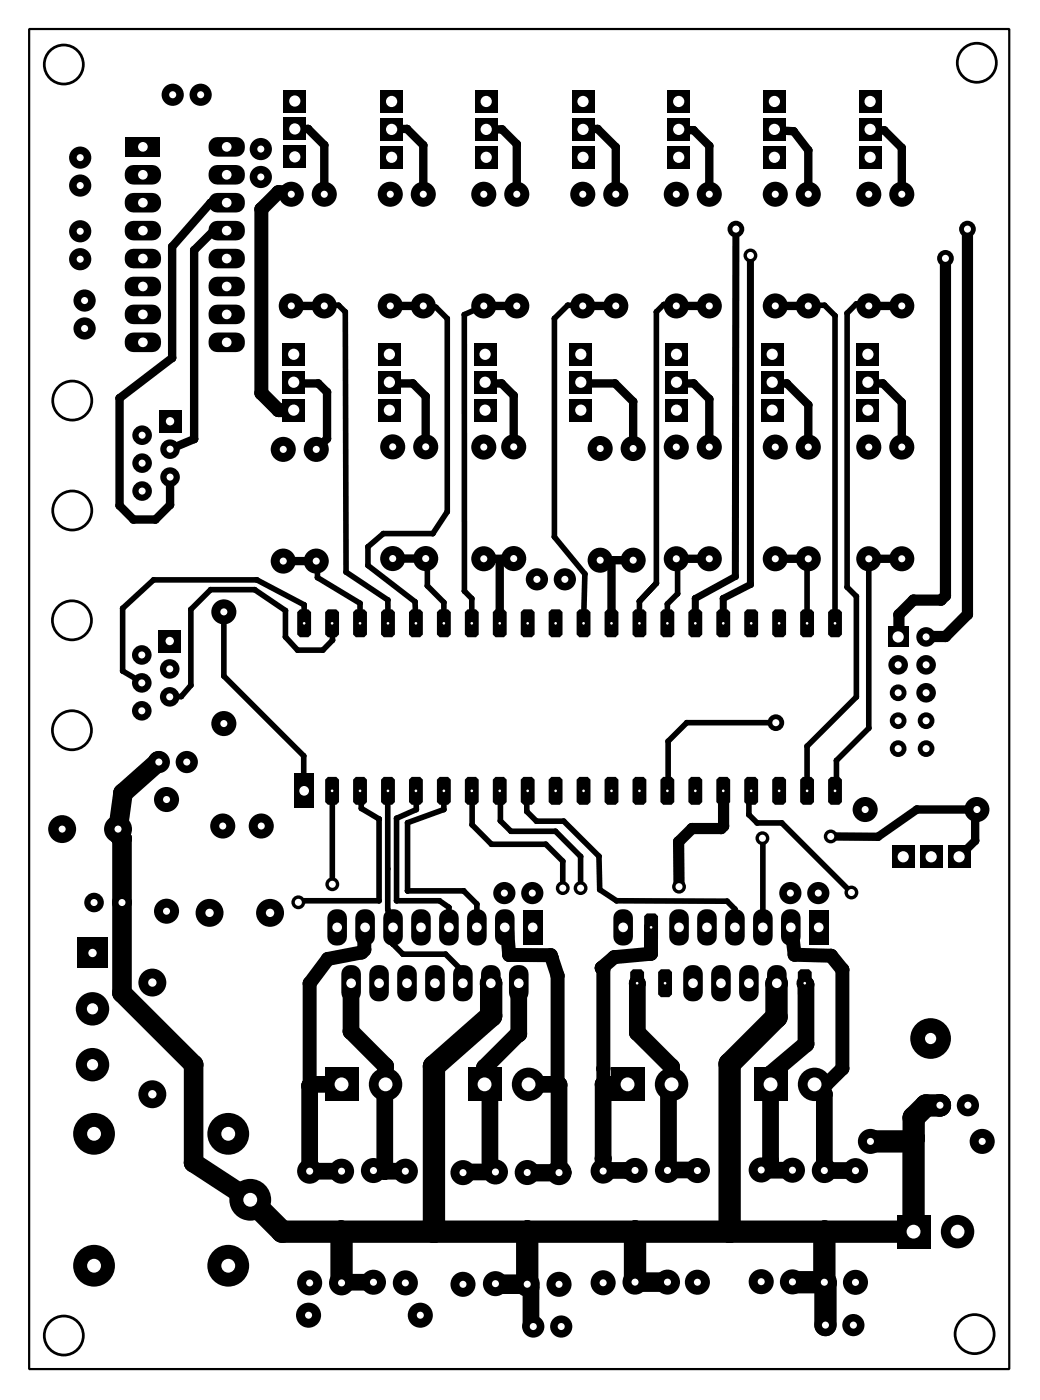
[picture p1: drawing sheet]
<svg xmlns="http://www.w3.org/2000/svg" width="95mm" height="127mm" viewBox="0 0 95 127" stroke-linecap="round" stroke-linejoin="round" font-family="sans-serif">
<g fill="none" stroke="#000" stroke-width="1.5">
<path d="M31 98.6h-2.7l-.2 .2v7.7h2.9M31.9 89.4v4.4l3.1 3.2v9.5h-1.1h2.9M47.2 89.4v4.6l-3.2 3.1v1.5h.5v7.5l.5 .5-2.9 .1M48 98.6l2.8 .1v8M54.8 98.6v7.9h2.2M54.8 98.6h2.2M54.8 98.6h.1M57.9 89.4v4.5l3.1 3.1v1.6l-.2 .3v7.5h2.9M73.2 89.4l.1 .1v5.5l-3.3 2.7v7.9l-.8 .8h2.8M74.6 98.6h-.6l.9 .9v7h2.9M33.9 116.6l-2.9 .1M47.9 116.8l.4 .4v3.5h.2"/>
<path d="M50.8 106.7h.1M51.2 106.6l-3.3 .1h2.9"/>
</g>
<g fill="#000">
<circle cx="19.1" cy="18.4" r=".38"/>
<circle cx="20.6" cy="18.5" r=".38"/>
<circle cx="20.6" cy="18.6" r=".38"/>
<circle cx="23.8" cy="19" r=".63"/>
<circle cx="25.3" cy="17.5" r=".63"/>
<circle cx="26.3" cy="17.5" r=".63"/>
<circle cx="28" cy="11.7" r=".38"/>
<circle cx="29.5" cy="13.2" r=".38"/>
<circle cx="35.6" cy="11.7" r=".38"/>
<circle cx="37" cy="11.7" r=".38"/>
<circle cx="38.5" cy="13.2" r=".38"/>
<circle cx="45.6" cy="11.8" r=".38"/>
<circle cx="47" cy="13.1" r=".38"/>
<circle cx="53" cy="11.7" r=".38"/>
<circle cx="54.3" cy="11.7" r=".38"/>
<circle cx="56" cy="13.4" r=".38"/>
<circle cx="61.8" cy="11.8" r=".38"/>
<circle cx="63" cy="11.8" r=".38"/>
<circle cx="64.5" cy="13.3" r=".38"/>
<circle cx="70.5" cy="11.8" r=".38"/>
<circle cx="72.1" cy="11.9" r=".38"/>
<circle cx="73.5" cy="13.7" r=".38"/>
<circle cx="79.2" cy="11.9" r=".38"/>
<circle cx="80.4" cy="11.9" r=".38"/>
<circle cx="82" cy="13.4" r=".38"/>
<circle cx="10.9" cy="36.2" r=".38"/>
<circle cx="15.6" cy="32.6" r=".38"/>
<circle cx="15.6" cy="22.4" r=".38"/>
<circle cx="17.6" cy="22.8" r=".38"/>
<circle cx="17.6" cy="39.9" r=".38"/>
<circle cx="19.4" cy="20.9" r=".38"/>
<circle cx="19.4" cy="21" r=".38"/>
<circle cx="23.8" cy="35.8" r=".63"/>
<circle cx="25.3" cy="37.3" r=".63"/>
<circle cx="26.8" cy="34.9" r=".38"/>
<circle cx="28.9" cy="34.9" r=".38"/>
<circle cx="29.5" cy="27.8" r=".25"/>
<circle cx="29.7" cy="39.9" r=".38"/>
<circle cx="29.7" cy="35.7" r=".38"/>
<circle cx="30.8" cy="27.8" r=".25"/>
<circle cx="31.4" cy="28.4" r=".25"/>
<circle cx="35.5" cy="34.9" r=".38"/>
<circle cx="37.5" cy="34.9" r=".38"/>
<circle cx="38.7" cy="36" r=".38"/>
<circle cx="39.6" cy="27.9" r=".25"/>
<circle cx="40.7" cy="29" r=".25"/>
<circle cx="42.2" cy="28.6" r=".25"/>
<circle cx="44.2" cy="34.9" r=".38"/>
<circle cx="45.6" cy="34.9" r=".38"/>
<circle cx="46.7" cy="36" r=".38"/>
<circle cx="50.4" cy="29" r=".25"/>
<circle cx="51.6" cy="27.8" r=".25"/>
<circle cx="52.9" cy="34.9" r=".38"/>
<circle cx="52.9" cy="27.8" r=".25"/>
<circle cx="55.9" cy="34.9" r=".38"/>
<circle cx="57.6" cy="36.5" r=".38"/>
<circle cx="59.7" cy="28.4" r=".25"/>
<circle cx="60.3" cy="27.7" r=".25"/>
<circle cx="61.6" cy="34.9" r=".38"/>
<circle cx="63.1" cy="34.9" r=".38"/>
<circle cx="64.5" cy="36.3" r=".38"/>
<circle cx="70.3" cy="34.9" r=".38"/>
<circle cx="71.5" cy="34.9" r=".38"/>
<circle cx="73.5" cy="36.8" r=".38"/>
<circle cx="73.5" cy="27.8" r=".25"/>
<circle cx="75" cy="27.8" r=".25"/>
<circle cx="75.9" cy="28.7" r=".25"/>
<circle cx="77" cy="28.5" r=".25"/>
<circle cx="77.8" cy="27.6" r=".25"/>
<circle cx="78.8" cy="27.6" r=".25"/>
<circle cx="79" cy="34.9" r=".38"/>
<circle cx="80.3" cy="34.9" r=".38"/>
<circle cx="82" cy="36.6" r=".38"/>
<circle cx="87.9" cy="20.8" r=".76"/>
<circle cx="10.9" cy="46" r=".38"/>
<circle cx="11.1" cy="55.3" r=".25"/>
<circle cx="12.1" cy="47.3" r=".38"/>
<circle cx="14" cy="52.7" r=".25"/>
<circle cx="14.1" cy="47.3" r=".38"/>
<circle cx="15.5" cy="45.9" r=".38"/>
<circle cx="17.3" cy="55.4" r=".25"/>
<circle cx="19.1" cy="53.6" r=".25"/>
<circle cx="23.1" cy="53.6" r=".25"/>
<circle cx="23.3" cy="52.7" r=".25"/>
<circle cx="25.9" cy="57.9" r=".25"/>
<circle cx="25.9" cy="55.5" r=".25"/>
<circle cx="27" cy="59.1" r=".25"/>
<circle cx="27.6" cy="55" r=".25"/>
<circle cx="28.9" cy="52.5" r=".25"/>
<circle cx="28.9" cy="51.1" r=".25"/>
<circle cx="29.3" cy="59.1" r=".25"/>
<circle cx="30.2" cy="56.7" r=".25"/>
<circle cx="30.2" cy="58.2" r=".25"/>
<circle cx="31.5" cy="52" r=".25"/>
<circle cx="32.7" cy="54.9" r=".25"/>
<circle cx="33.4" cy="51.4" r=".25"/>
<circle cx="33.4" cy="49.7" r=".25"/>
<circle cx="34.8" cy="48.5" r=".25"/>
<circle cx="35.3" cy="54.6" r=".25"/>
<circle cx="37.7" cy="54.7" r=".25"/>
<circle cx="38.8" cy="53.3" r=".25"/>
<circle cx="38.8" cy="50.9" r=".25"/>
<circle cx="39.3" cy="48.5" r=".25"/>
<circle cx="40.3" cy="54.8" r=".25"/>
<circle cx="40.7" cy="46.5" r=".25"/>
<circle cx="42.2" cy="53.8" r=".25"/>
<circle cx="42.9" cy="54.4" r=".25"/>
<circle cx="45.4" cy="51" r=".38"/>
<circle cx="45.6" cy="50.9" r=".38"/>
<circle cx="46.2" cy="50.8" r=".38"/>
<circle cx="46.2" cy="50.8" r=".12"/>
<circle cx="46.7" cy="50.8" r=".38"/>
<circle cx="50.4" cy="48.8" r=".25"/>
<circle cx="53.2" cy="52.2" r=".25"/>
<circle cx="55.6" cy="51" r=".38"/>
<circle cx="58.1" cy="54.7" r=".25"/>
<circle cx="59.7" cy="53" r=".25"/>
<circle cx="60.7" cy="54.9" r=".25"/>
<circle cx="61.6" cy="54" r=".25"/>
<circle cx="61.6" cy="50.9" r=".25"/>
<circle cx="63.2" cy="54.4" r=".32"/>
<circle cx="65.7" cy="54.4" r=".32"/>
<circle cx="66.8" cy="52.4" r=".32"/>
<circle cx="68.2" cy="53.2" r=".32"/>
<circle cx="73.4" cy="50.9" r=".25"/>
<circle cx="77" cy="53.4" r=".25"/>
<circle cx="77.8" cy="54.2" r=".25"/>
<circle cx="81.7" cy="55.9" r=".51"/>
<circle cx="81.7" cy="57.9" r=".51"/>
<circle cx="83" cy="54.6" r=".51"/>
<circle cx="84.2" cy="57.9" r=".51"/>
<circle cx="85.5" cy="54.6" r=".51"/>
<circle cx="85.9" cy="54.2" r=".51"/>
<circle cx="85.9" cy="57.9" r=".51"/>
<circle cx="87.9" cy="55.9" r=".51"/>
<circle cx="10.6" cy="75.4" r=".89"/>
<circle cx="10.9" cy="76.1" r=".89"/>
<circle cx="11.1" cy="76.3" r=".89"/>
<circle cx="11.1" cy="61" r=".25"/>
<circle cx="11.2" cy="72.2" r=".89"/>
<circle cx="13" cy="62.1" r=".25"/>
<circle cx="14.4" cy="69.3" r=".89"/>
<circle cx="16.5" cy="63.4" r=".25"/>
<circle cx="17.3" cy="62.3" r=".25"/>
<circle cx="20.3" cy="61.5" r=".25"/>
<circle cx="27.6" cy="68.8" r=".25"/>
<circle cx="27.6" cy="71.9" r=".25"/>
<circle cx="30.2" cy="72" r=".25"/>
<circle cx="32.7" cy="71.9" r=".15"/>
<circle cx="32.8" cy="72" r=".12"/>
<circle cx="32.8" cy="72" r=".25"/>
<circle cx="32.8" cy="72" r=".15"/>
<circle cx="32.8" cy="73.5" r=".25"/>
<circle cx="34.5" cy="74.5" r=".25"/>
<circle cx="35.2" cy="79" r=".25"/>
<circle cx="35.2" cy="72" r=".25"/>
<circle cx="36" cy="74.4" r=".25"/>
<circle cx="37" cy="74.8" r=".25"/>
<circle cx="37.8" cy="73.6" r=".25"/>
<circle cx="40.3" cy="73.6" r=".25"/>
<circle cx="42.9" cy="72" r=".25"/>
<circle cx="42.9" cy="75" r=".25"/>
<circle cx="44.7" cy="76.8" r=".25"/>
<circle cx="45.5" cy="72" r=".25"/>
<circle cx="45.5" cy="74.7" r=".25"/>
<circle cx="46.4" cy="75.6" r=".25"/>
<circle cx="47.9" cy="73.8" r=".25"/>
<circle cx="47.9" cy="72" r=".25"/>
<circle cx="48.8" cy="74.7" r=".25"/>
<circle cx="49.6" cy="76.8" r=".25"/>
<circle cx="50.5" cy="75.6" r=".25"/>
<circle cx="51.2" cy="78.3" r=".25"/>
<circle cx="51.2" cy="74.7" r=".25"/>
<circle cx="52.8" cy="77.9" r=".25"/>
<circle cx="54.4" cy="77.9" r=".25"/>
<circle cx="60.7" cy="71.9" r=".25"/>
<circle cx="60.7" cy="67.4" r=".25"/>
<circle cx="61.7" cy="76.6" r=".51"/>
<circle cx="62.4" cy="65.7" r=".25"/>
<circle cx="62.9" cy="75.4" r=".51"/>
<circle cx="65.6" cy="75.4" r=".51"/>
<circle cx="65.8" cy="75.1" r=".51"/>
<circle cx="65.8" cy="72" r=".51"/>
<circle cx="68.1" cy="72.1" r=".25"/>
<circle cx="68.1" cy="74.1" r=".25"/>
<circle cx="68.8" cy="74.9" r=".25"/>
<circle cx="69.3" cy="76.3" r=".25"/>
<circle cx="71.1" cy="74.9" r=".25"/>
<circle cx="73.4" cy="67.9" r=".25"/>
<circle cx="76" cy="71.8" r=".25"/>
<circle cx="76" cy="69.2" r=".25"/>
<circle cx="77.8" cy="63.4" r=".25"/>
<circle cx="79" cy="66.2" r=".25"/>
<circle cx="79.8" cy="76.1" r=".38"/>
<circle cx="83.3" cy="73.6" r=".38"/>
<circle cx="88.6" cy="76.5" r=".38"/>
<circle cx="88.6" cy="73.8" r=".38"/>
<circle cx="88.6" cy="74.4" r=".38"/>
<circle cx="11.1" cy="90.3" r=".89"/>
<circle cx="17.6" cy="96.8" r=".89"/>
<circle cx="27.3" cy="81.9" r=".25"/>
<circle cx="28.1" cy="98.8" r=".76"/>
<circle cx="28.1" cy="98.8" r=".63"/>
<circle cx="28.1" cy="89.5" r=".63"/>
<circle cx="28.3" cy="98.6" r=".76"/>
<circle cx="29.8" cy="87.2" r=".63"/>
<circle cx="31.9" cy="89.5" r=".76"/>
<circle cx="31.9" cy="93.8" r=".76"/>
<circle cx="32.9" cy="86.6" r=".63"/>
<circle cx="33.1" cy="86.4" r=".63"/>
<circle cx="33.1" cy="84.4" r=".63"/>
<circle cx="34.5" cy="81.9" r=".25"/>
<circle cx="35" cy="98.7" r=".76"/>
<circle cx="35" cy="97" r=".76"/>
<circle cx="35.3" cy="82.7" r=".25"/>
<circle cx="35.7" cy="85.9" r=".25"/>
<circle cx="36" cy="81.9" r=".25"/>
<circle cx="36.6" cy="86.8" r=".25"/>
<circle cx="37" cy="81" r=".25"/>
<circle cx="39.4" cy="97" r="1.01"/>
<circle cx="39.9" cy="81.9" r=".25"/>
<circle cx="40.5" cy="86.8" r=".25"/>
<circle cx="40.8" cy="82.5" r=".25"/>
<circle cx="42.1" cy="88.4" r=".25"/>
<circle cx="42.1" cy="81" r=".25"/>
<circle cx="43.4" cy="82.2" r=".25"/>
<circle cx="44" cy="97.1" r=".76"/>
<circle cx="44.5" cy="98.6" r=".76"/>
<circle cx="44.6" cy="92.4" r="1.01"/>
<circle cx="44.6" cy="89.5" r="1.01"/>
<circle cx="46.1" cy="84.6" r=".63"/>
<circle cx="46.3" cy="86.9" r=".63"/>
<circle cx="47.1" cy="94.1" r=".76"/>
<circle cx="47.2" cy="94.1" r=".76"/>
<circle cx="47.2" cy="89.5" r=".76"/>
<circle cx="50.1" cy="86.9" r=".63"/>
<circle cx="50.2" cy="87.2" r=".63"/>
<circle cx="50.7" cy="98.6" r=".76"/>
<circle cx="50.7" cy="98.7" r=".76"/>
<circle cx="50.7" cy="88.8" r=".63"/>
<circle cx="50.7" cy="98.7" r=".63"/>
<circle cx="50.8" cy="98.7" r=".76"/>
<circle cx="54.5" cy="80.9" r=".25"/>
<circle cx="54.7" cy="88.1" r=".63"/>
<circle cx="54.8" cy="98.6" r=".76"/>
<circle cx="54.8" cy="98.6" r=".63"/>
<circle cx="54.8" cy="88.2" r=".63"/>
<circle cx="54.8" cy="97.2" r=".63"/>
<circle cx="54.9" cy="98.6" r=".76"/>
<circle cx="55.8" cy="87.1" r=".63"/>
<circle cx="56" cy="81.9" r=".25"/>
<circle cx="57.9" cy="93.9" r=".76"/>
<circle cx="57.9" cy="89.5" r=".76"/>
<circle cx="59.2" cy="86.8" r=".63"/>
<circle cx="59.2" cy="84.4" r=".63"/>
<circle cx="60.8" cy="98.9" r=".76"/>
<circle cx="61" cy="98.6" r=".76"/>
<circle cx="61" cy="97" r=".76"/>
<circle cx="66.1" cy="82" r=".25"/>
<circle cx="66.3" cy="96.8" r="1.01"/>
<circle cx="66.8" cy="82.7" r=".25"/>
<circle cx="70" cy="97.7" r=".76"/>
<circle cx="70.6" cy="89.5" r="1.01"/>
<circle cx="70.6" cy="92.5" r="1.01"/>
<circle cx="71.9" cy="84.4" r=".63"/>
<circle cx="72.2" cy="86.9" r=".63"/>
<circle cx="73.3" cy="95" r=".76"/>
<circle cx="73.3" cy="89.6" r=".76"/>
<circle cx="74.6" cy="98.6" r=".76"/>
<circle cx="74.6" cy="98.6" r=".63"/>
<circle cx="74.9" cy="99.5" r=".76"/>
<circle cx="75.1" cy="98.6" r=".63"/>
<circle cx="75.5" cy="86.9" r=".63"/>
<circle cx="76.6" cy="97.2" r=".63"/>
<circle cx="76.6" cy="88.2" r=".63"/>
<circle cx="17.6" cy="105.8" r=".89"/>
<circle cx="25.6" cy="112" r="1.01"/>
<circle cx="31" cy="112" r="1.01"/>
<circle cx="31" cy="112.1" r="1.01"/>
<circle cx="31.1" cy="116.6" r=".76"/>
<circle cx="34" cy="106.5" r=".76"/>
<circle cx="34.9" cy="106.5" r=".76"/>
<circle cx="35" cy="106.5" r=".76"/>
<circle cx="39.4" cy="112" r="1.01"/>
<circle cx="42.1" cy="106.6" r=".76"/>
<circle cx="44.5" cy="106.1" r=".76"/>
<circle cx="45" cy="116.8" r=".89"/>
<circle cx="47.9" cy="112" r="1.01"/>
<circle cx="47.9" cy="106.7" r=".76"/>
<circle cx="48.3" cy="117.2" r=".76"/>
<circle cx="50.8" cy="106.7" r=".76"/>
<circle cx="51.2" cy="106.7" r=".76"/>
<circle cx="54.8" cy="105.4" r=".76"/>
<circle cx="54.9" cy="106.5" r=".76"/>
<circle cx="57" cy="106.5" r=".76"/>
<circle cx="57" cy="106.5" r=".12"/>
<circle cx="57.7" cy="112.1" r="1.01"/>
<circle cx="57.7" cy="112" r="1.01"/>
<circle cx="60.7" cy="106.4" r=".12"/>
<circle cx="60.8" cy="106.4" r=".76"/>
<circle cx="60.8" cy="106.4" r=".12"/>
<circle cx="60.8" cy="106.5" r=".12"/>
<circle cx="66.3" cy="112" r="1.01"/>
<circle cx="69.2" cy="106.5" r=".76"/>
<circle cx="69.2" cy="106.4" r=".12"/>
<circle cx="70" cy="105.6" r=".76"/>
<circle cx="72.1" cy="116.6" r="1.01"/>
<circle cx="74.9" cy="112.1" r="1.01"/>
<circle cx="74.9" cy="106.4" r=".76"/>
<circle cx="75" cy="112" r="1.01"/>
<circle cx="75" cy="116.7" r="1.01"/>
<circle cx="77.8" cy="106.5" r=".76"/>
<circle cx="82.8" cy="103.8" r="1.01"/>
<circle cx="83" cy="103.5" r="1.01"/>
<circle cx="83.1" cy="103.5" r="1.01"/>
<circle cx="83.1" cy="101.7" r="1.01"/>
<circle cx="84.2" cy="100.6" r="1.01"/>
<circle cx="85.4" cy="100.6" r="1.01"/>
<circle cx="48.3" cy="120.7" r=".76"/>
</g>
<path d="M46.7 50.8h-.5M32.7 71.9l.1 .1M57 106.5h.7M60.7 106.4l2.7 .1M69.2 106.4h.1" fill="none" stroke="#000" stroke-width=".25"/>
<path d="M26.5 17.7l-.2-.2h-1l-1.5 1.5v16.8l1.5 1.5h1.4M33.2 84.4h-.1v2l-.2 .2-3.1 .6-1.7 2.2v9.4M45.9 84.4l.2 .2 .2 2.3h3.8l.1 .2 .5 1.7v9.9M59.2 84.4v2.4l-3.4 .3-1.1 .9 .1 .2v10.4M59.2 84.4h.1M71.9 84.4l.3 2.4 3.3 .1 1.1 1.3v9l-1.5 1.4h-.5" fill="none" stroke="#000" stroke-width="1.3"/>
<g fill="none" stroke="#000" stroke-width=".51">
<path d="M29.5 27.8h1.3l.6 .6 .1 23.6 3.8 2.6v2.1M38.5 27.8l1.1 .1 1.1 1.1v17.5l-1.4 2h-4.5l-1.4 1.2v1.7l4.3 3.3 .1 2M44 27.8l-1.8 .8v25.2l.7 .6v2.3M53 27.8h-1.4l-1.2 1.2v19.8l2.8 3.4-.2 4.5M61.5 27.8l-1.2-.1-.6 .7v24.6l-1.6 1.7v2M73.5 27.8h1.5l.9 .9v28M79 27.8l-.2-.2h-1l-.8 .9v24.9l.8 .8v9.2l-4.4 4.5v4M20.3 55.7v5.8l7.3 7.3v3.1M27.6 56.7v-1.7l-4.3-2.3h-9.3l-2.9 2.6v5.7l1.9 1.1h-.1M28.7 51l.2 .1v1.4l3.8 2.4v1.8M30.2 56.7v1.5l-.9 .9h-2.3l-1.1-1.2v-2.4l-2.8-1.9h-4l-1.8 1.8v6.9l-.8 1.1h-1.1M30.2 56.7h.1"/>
<path d="M38.7 50.8l.1 .1v2.4l1.5 1.5v1.9M61.5 50.8l.1 .1v3.1l-.9 .9v1.8M73.5 50.8l-.1 .1v5.8M79 50.8v15.4l-3 3v2.6l-.1 .1M30.2 71.9v8.5M32.8 72v1.5l1.7 1M34.5 74.5v7.4h-7.2l-.2 .2M34.5 74.5h.1M35.3 71.9l-.1 10.8 .5 1.7v1.5l.9 .9h3.9l1.6 1.6v1M37.8 71.9v1.7l-1.8 .8v7.5h3.9l.9 .6v1.9M40.3 71.9v1.7l-3.3 1.2v6.2h5.1l1.2 1.2v2.2M42.9 71.9v3.1l1.8 1.8h4.9l1.6 1.5v2.5"/>
<path d="M45.4 71.9l.1 2.8 .9 .9h4.1l2.3 2.3v2.9M48 71.9l-.1 .1v1.8l.9 .9h2.4l3.2 3.2 .1 3 1.5 1 10.1 .1 .7 .7v1.7M68.3 71.9l-.2 .2v2l.7 .8h2.3l6.3 6.3M69.3 76.2v8.2M70.5 65.7h-8.1l-1.7 1.7v4.5"/>
</g>
<g fill="none" stroke="#000" stroke-width=".76">
<path d="M20.6 18.4v.2l-1.5-.2-3.5 4v10.2l-4.7 3.6v9.8l1.2 1.3h2l1.4-1.4v-2.5M26.8 11.7h1.2l1.5 1.5v4.5M35.6 11.8l1.4-.1 1.5 1.5v4.5M44.2 11.8h1.4l1.4 1.3v4.6M53 11.8l1.3-.1 1.7 1.7v4.3M61.7 11.8h.1h1.2l1.5 1.5v4.4M70.4 11.8h.1l1.6 .1 1.4 1.8v4M79.1 11.8l.1 .1h1.2l1.6 1.5v4.3M20.6 21l-1.2-.1-1.8 1.9v17.1l-2.1 1M26.5 27.8h3M26.7 34.8l.1 .1h2.1l.8 .8v4.2l-1 1M35.4 34.8l.1 .1h2l1.2 1.1v4.6"/>
<path d="M35.5 27.8h3M44 27.8h3M44.1 34.8l.1 .1h1.4l1.1 1.1v4.6M52.8 34.8l.1 .1h3l1.7 1.6v4.3M53 27.8h3M61.5 27.8h3M61.5 34.8l.1 .1h1.5l1.4 1.4v4.4M70.2 34.8l.1 .1h1.2l2 1.9v3.9M70.5 27.8h3M78.9 34.8l.1 .1h1.3l1.7 1.7v4.1M79 27.8h3M25.7 51h3"/>
<path d="M35.7 50.8h3M46.2 50.8l-.6 .1-.2 .1v5.7M46.7 50.8h-2.7M54.6 51h3M55.6 51h.1M55.6 51v5.7M61.5 50.8h3M70.5 50.8h3M79 50.8h3M75.5 76.1h4.3l3.5-2.5h5.5l-.2 .2v2.7l-1.4 1.4M88.6 74.4h.2"/>
</g>
<path d="M85.9 23.5v30.7l-.4 .4h-2.5l-1.3 1.3v2h-.1M87.9 20.8v35.1l-2 2h-1.7M65.7 71.9l.1 3.2-.2 .3h-2.7l-1.2 1.2v4.1" fill="none" stroke="#000" stroke-width="1"/>
<path d="M14.4 69.3v-.1l-3.2 2.9-.5 3.3h-.1l.3 .7 .2 .2v14l6.5 6.5v9l5.1 3.3M45 116.8h2.9M57.7 116.6h3" fill="none" stroke="#000" stroke-width="1.8"/>
<path d="M32.7 71.9l.1 .1M32.7 71.9h.1" fill="none" stroke="#000" stroke-width=".3"/>
<path d="M66.9 20.8l-.1 31.6-3.6 2v2.3M68.2 23.2v30l-2.5 1.2v2.3" fill="none" stroke="#000" stroke-width=".64"/>
<circle cx="57.7" cy="116.6" r=".89" fill="#000"/>
<path d="M44.6 89.4v3l-5.2 4.6v15M70.6 89.4v3.1l-4.3 4.3v15.2M31 112v4.7M47.9 112v4.8M57.7 112v4.6M72 116.6h2.9M74.9 116.6l.1 .1v3.8M75 112l-.1 4.6M83 103.5v8.5h-57.4l-2.9-2.9M85.4 100.5l-1.2 .1-1.1 1.1v1.8l-.3 .3h-3.7" fill="none" stroke="#000" stroke-width="2"/>
<circle cx="87.9" cy="20.8" r=".32" fill="#fff"/>
<circle cx="85.9" cy="23.5" r=".76" fill="#000"/>
<circle cx="85.9" cy="23.5" r=".32" fill="#fff"/>
<circle cx="70.5" cy="65.7" r=".76" fill="#000"/>
<circle cx="70.5" cy="65.7" r=".32" fill="#fff"/>
<circle cx="69.3" cy="76.3" r=".63" fill="#000"/>
<circle cx="69.3" cy="76.2" r=".32" fill="#fff"/>
<circle cx="61.7" cy="80.7" r=".63" fill="#000"/>
<circle cx="61.7" cy="80.7" r=".32" fill="#fff"/>
<circle cx="52.8" cy="80.8" r=".63" fill="#000"/>
<circle cx="52.8" cy="80.8" r=".32" fill="#fff"/>
<circle cx="75.5" cy="76.1" r=".63" fill="#000"/>
<circle cx="75.5" cy="76.1" r=".32" fill="#fff"/>
<circle cx="68.2" cy="23.2" r=".63" fill="#000"/>
<circle cx="68.2" cy="23.2" r=".32" fill="#fff"/>
<circle cx="51.2" cy="80.8" r=".63" fill="#000"/>
<circle cx="51.2" cy="80.8" r=".32" fill="#fff"/>
<circle cx="77.4" cy="81.2" r=".63" fill="#000"/>
<circle cx="77.4" cy="81.2" r=".32" fill="#fff"/>
<circle cx="27.1" cy="82.1" r=".63" fill="#000"/>
<circle cx="27.1" cy="82.1" r=".32" fill="#fff"/>
<circle cx="30.2" cy="80.4" r=".63" fill="#000"/>
<circle cx="30.2" cy="80.4" r=".32" fill="#fff"/>
<circle cx="66.9" cy="20.8" r=".76" fill="#000"/>
<circle cx="66.9" cy="20.8" r=".32" fill="#fff"/>
<circle cx="20.7" cy="115.1" r="1.9" fill="#000"/>
<circle cx="20.7" cy="115.1" r=".63" fill="#fff"/>
<circle cx="20.7" cy="103.1" r="1.9" fill="#000"/>
<circle cx="20.7" cy="103.1" r=".63" fill="#fff"/>
<circle cx="22.7" cy="109.1" r="1.9" fill="#000"/>
<circle cx="22.7" cy="109.1" r=".63" fill="#fff"/>
<circle cx="8.5" cy="115.1" r="1.9" fill="#000"/>
<circle cx="8.5" cy="115.1" r=".63" fill="#fff"/>
<circle cx="8.5" cy="103.1" r="1.9" fill="#000"/>
<circle cx="8.5" cy="103.1" r=".63" fill="#fff"/>
<path d="M7 85.3h2.8v2.8h-2.8z" fill="#000"/>
<circle cx="8.4" cy="86.7" r=".38" fill="#fff"/>
<circle cx="8.4" cy="91.8" r="1.52" fill="#000"/>
<circle cx="8.4" cy="91.8" r=".51" fill="#fff"/>
<circle cx="8.4" cy="96.9" r="1.52" fill="#000"/>
<circle cx="8.4" cy="96.8" r=".51" fill="#fff"/>
<circle cx="13.8" cy="89.4" r="1.27" fill="#000"/>
<circle cx="13.8" cy="89.4" r=".38" fill="#fff"/>
<circle cx="13.8" cy="99.5" r="1.27" fill="#000"/>
<circle cx="13.8" cy="99.5" r=".38" fill="#fff"/>
<circle cx="28" cy="119.6" r="1.14" fill="#000"/>
<circle cx="28" cy="119.6" r=".32" fill="#fff"/>
<circle cx="38.2" cy="119.6" r="1.14" fill="#000"/>
<circle cx="38.2" cy="119.6" r=".32" fill="#fff"/>
<circle cx="28.1" cy="116.7" r="1.14" fill="#000"/>
<circle cx="28.1" cy="116.7" r=".32" fill="#fff"/>
<circle cx="28.1" cy="106.5" r="1.14" fill="#000"/>
<circle cx="28.1" cy="106.5" r=".32" fill="#fff"/>
<circle cx="36.8" cy="116.7" r="1.14" fill="#000"/>
<circle cx="36.8" cy="116.7" r=".32" fill="#fff"/>
<circle cx="36.8" cy="106.5" r="1.14" fill="#000"/>
<circle cx="36.8" cy="106.5" r=".32" fill="#fff"/>
<circle cx="33.9" cy="106.5" r="1.14" fill="#000"/>
<circle cx="33.9" cy="106.5" r=".32" fill="#fff"/>
<circle cx="33.9" cy="116.6" r="1.14" fill="#000"/>
<circle cx="33.9" cy="116.6" r=".32" fill="#fff"/>
<circle cx="31" cy="106.5" r="1.14" fill="#000"/>
<circle cx="31" cy="106.5" r=".32" fill="#fff"/>
<circle cx="31" cy="116.7" r="1.14" fill="#000"/>
<circle cx="31" cy="116.7" r=".32" fill="#fff"/>
<path d="M29.5 97.1h3.1v3.1h-3.1z" fill="#000"/>
<circle cx="31" cy="98.6" r=".63" fill="#fff"/>
<circle cx="35" cy="98.6" r="1.52" fill="#000"/>
<circle cx="35" cy="98.6" r=".63" fill="#fff"/>
<path d="M42.5 97.1h3.1v3.1h-3.1z" fill="#000"/>
<circle cx="44" cy="98.6" r=".63" fill="#fff"/>
<circle cx="48" cy="98.6" r="1.52" fill="#000"/>
<circle cx="48" cy="98.6" r=".63" fill="#fff"/>
<path d="M55.5 97.1h3.1v3.1h-3.1z" fill="#000"/>
<circle cx="57" cy="98.6" r=".63" fill="#fff"/>
<circle cx="61" cy="98.6" r="1.52" fill="#000"/>
<circle cx="61" cy="98.6" r=".63" fill="#fff"/>
<path d="M68.5 97.1h3.1v3.1h-3.1z" fill="#000"/>
<circle cx="70" cy="98.6" r=".63" fill="#fff"/>
<circle cx="74" cy="98.6" r="1.52" fill="#000"/>
<circle cx="74" cy="98.6" r=".63" fill="#fff"/>
<circle cx="45" cy="106.6" r="1.14" fill="#000"/>
<circle cx="45" cy="106.6" r=".32" fill="#fff"/>
<circle cx="45" cy="116.8" r="1.14" fill="#000"/>
<circle cx="45" cy="116.8" r=".32" fill="#fff"/>
<circle cx="47.9" cy="106.7" r="1.14" fill="#000"/>
<circle cx="47.9" cy="106.7" r=".32" fill="#fff"/>
<circle cx="47.9" cy="116.8" r="1.14" fill="#000"/>
<circle cx="47.9" cy="116.8" r=".32" fill="#fff"/>
<circle cx="42.1" cy="116.8" r="1.14" fill="#000"/>
<circle cx="42.1" cy="116.8" r=".32" fill="#fff"/>
<circle cx="42.1" cy="106.7" r="1.14" fill="#000"/>
<circle cx="42.1" cy="106.7" r=".32" fill="#fff"/>
<circle cx="50.8" cy="116.8" r="1.14" fill="#000"/>
<circle cx="50.8" cy="116.8" r=".32" fill="#fff"/>
<circle cx="50.8" cy="106.7" r="1.14" fill="#000"/>
<circle cx="50.8" cy="106.7" r=".32" fill="#fff"/>
<path d="M86.2 76.9h2v2h-2z" fill="#000"/>
<circle cx="87.2" cy="77.9" r=".51" fill="#fff"/>
<path d="M83.6 76.9h2.1v2h-2.1z" fill="#000"/>
<circle cx="84.6" cy="77.9" r=".51" fill="#fff"/>
<path d="M81.1 76.9h2v2h-2z" fill="#000"/>
<circle cx="82.1" cy="77.9" r=".51" fill="#fff"/>
<path d="M47.5 82.8h1.8v3.1h-1.8z" fill="#000"/>
<circle cx="48.4" cy="84.4" r=".44" fill="#fff"/>
<path d="M46.5 88a.92 .92 0 0 1 1-.2 .92 .92 0 0 1 .5 .8v1.7a.89 .89 0 0 1-.8 .8 .89 .89 0 0 1-.9-.8v-1.7v-.3z" fill-rule="evenodd" fill="#000"/>
<circle cx="47.2" cy="89.4" r=".44" fill="#fff"/>
<path d="M45.2 82.9a.92 .92 0 0 1 1-.1 .92 .92 0 0 1 .6 .7v1.7a.89 .89 0 0 1-.9 .8 .89 .89 0 0 1-.9-.8v-1.7l.1-.3z" fill-rule="evenodd" fill="#000"/>
<circle cx="45.9" cy="84.4" r=".44" fill="#fff"/>
<path d="M44 88a.92 .92 0 0 1 .9-.2 .92 .92 0 0 1 .6 .8v1.7a.89 .89 0 0 1-.9 .8 .89 .89 0 0 1-.9-.8v-1.7l.1-.3z" fill-rule="evenodd" fill="#000"/>
<circle cx="44.6" cy="89.4" r=".44" fill="#fff"/>
<path d="M42.7 82.9a.92 .92 0 0 1 1-.1 .92 .92 0 0 1 .5 .7v1.7a.89 .89 0 0 1-.9 .8 .89 .89 0 0 1-.8-.8v-1.7v-.3z" fill-rule="evenodd" fill="#000"/>
<circle cx="43.3" cy="84.4" r=".44" fill="#fff"/>
<path d="M41.4 88a.92 .92 0 0 1 1-.2 .92 .92 0 0 1 .6 .8v1.7a.89 .89 0 0 1-.9 .8 .89 .89 0 0 1-.9-.8v-1.7v-.3z" fill-rule="evenodd" fill="#000"/>
<circle cx="42.1" cy="89.4" r=".44" fill="#fff"/>
<path d="M40.2 82.9a.92 .92 0 0 1 .9-.1 .92 .92 0 0 1 .6 .7v1.7a.89 .89 0 0 1-.9 .8 .89 .89 0 0 1-.9-.8v-1.7l.1-.3z" fill-rule="evenodd" fill="#000"/>
<circle cx="40.8" cy="84.4" r=".44" fill="#fff"/>
<path d="M38.9 88a.92 .92 0 0 1 .9-.2 .92 .92 0 0 1 .6 .8v1.7a.89 .89 0 0 1-.9 .8 .89 .89 0 0 1-.9-.8v-1.7l.1-.3z" fill-rule="evenodd" fill="#000"/>
<circle cx="39.5" cy="89.4" r=".44" fill="#fff"/>
<path d="M37.6 82.9a.92 .92 0 0 1 1-.1 .92 .92 0 0 1 .6 .7v1.7a.89 .89 0 0 1-.9 .8 .89 .89 0 0 1-.9-.8v-1.7v-.3z" fill-rule="evenodd" fill="#000"/>
<circle cx="38.3" cy="84.4" r=".44" fill="#fff"/>
<path d="M36.3 88a.92 .92 0 0 1 1-.2 .92 .92 0 0 1 .6 .8v1.7a.89 .89 0 0 1-.9 .8 .89 .89 0 0 1-.9-.8v-1.7l.1-.3z" fill-rule="evenodd" fill="#000"/>
<circle cx="37" cy="89.4" r=".44" fill="#fff"/>
<path d="M35.1 82.9a.92 .92 0 0 1 .9-.1 .92 .92 0 0 1 .6 .7v1.7a.89 .89 0 0 1-.9 .8 .89 .89 0 0 1-.9-.8v-1.7l.1-.3z" fill-rule="evenodd" fill="#000"/>
<circle cx="35.7" cy="84.4" r=".44" fill="#fff"/>
<path d="M33.8 88a.92 .92 0 0 1 1-.2 .92 .92 0 0 1 .5 .8v1.7a.89 .89 0 0 1-.8 .8 .89 .89 0 0 1-.9-.8v-1.7v-.3z" fill-rule="evenodd" fill="#000"/>
<circle cx="34.5" cy="89.4" r=".44" fill="#fff"/>
<path d="M32.5 82.9a.92 .92 0 0 1 1-.1 .92 .92 0 0 1 .6 .7v1.7a.89 .89 0 0 1-.9 .8 .89 .89 0 0 1-.9-.8v-1.7l.1-.3z" fill-rule="evenodd" fill="#000"/>
<circle cx="33.2" cy="84.4" r=".44" fill="#fff"/>
<path d="M31.3 88a.92 .92 0 0 1 .9-.2 .92 .92 0 0 1 .6 .8v1.7a.89 .89 0 0 1-.9 .8 .89 .89 0 0 1-.9-.8v-1.7l.1-.3z" fill-rule="evenodd" fill="#000"/>
<circle cx="31.9" cy="89.4" r=".44" fill="#fff"/>
<path d="M30 82.9a.92 .92 0 0 1 1-.1 .92 .92 0 0 1 .5 .7v1.7a.89 .89 0 0 1-.9 .8 .89 .89 0 0 1-.8-.8v-1.7v-.3z" fill-rule="evenodd" fill="#000"/>
<circle cx="30.6" cy="84.4" r=".44" fill="#fff"/>
<path d="M73.5 82.8h1.8v3.1h-1.8z" fill="#000"/>
<circle cx="74.4" cy="84.4" r=".44" fill="#fff"/>
<path d="M72.8 88.2h.7l.3 .2v2.1l-.3 .2h-.7l-.3-.2v-2.1z" fill-rule="evenodd" fill="#000"/>
<circle cx="73.2" cy="89.4" r=".12" fill="#fff"/>
<path d="M71.2 82.9a.92 .92 0 0 1 1-.1 .92 .92 0 0 1 .6 .7v1.7a.89 .89 0 0 1-.9 .8 .89 .89 0 0 1-.9-.8v-1.7l.1-.3z" fill-rule="evenodd" fill="#000"/>
<circle cx="71.9" cy="84.4" r=".44" fill="#fff"/>
<path d="M70 88a.92 .92 0 0 1 .9-.2 .92 .92 0 0 1 .6 .8v1.7a.89 .89 0 0 1-.9 .8 .89 .89 0 0 1-.9-.8v-1.7l.1-.3z" fill-rule="evenodd" fill="#000"/>
<circle cx="70.6" cy="89.4" r=".44" fill="#fff"/>
<path d="M68.7 82.9a.92 .92 0 0 1 1-.1 .92 .92 0 0 1 .5 .7v1.7a.89 .89 0 0 1-.9 .8 .89 .89 0 0 1-.8-.8v-1.7v-.3z" fill-rule="evenodd" fill="#000"/>
<circle cx="69.3" cy="84.4" r=".44" fill="#fff"/>
<path d="M67.4 88a.92 .92 0 0 1 1-.2 .92 .92 0 0 1 .6 .8v1.7a.89 .89 0 0 1-.9 .8 .89 .89 0 0 1-.9-.8v-1.7v-.3z" fill-rule="evenodd" fill="#000"/>
<circle cx="68.1" cy="89.4" r=".44" fill="#fff"/>
<path d="M66.2 82.9a.92 .92 0 0 1 .9-.1 .92 .92 0 0 1 .6 .7v1.7a.89 .89 0 0 1-.9 .8 .89 .89 0 0 1-.9-.8v-1.7l.1-.3z" fill-rule="evenodd" fill="#000"/>
<circle cx="66.8" cy="84.4" r=".44" fill="#fff"/>
<path d="M64.9 88a.92 .92 0 0 1 .9-.2 .92 .92 0 0 1 .6 .8v1.7a.89 .89 0 0 1-.9 .8 .89 .89 0 0 1-.9-.8v-1.7l.1-.3z" fill-rule="evenodd" fill="#000"/>
<circle cx="65.5" cy="89.4" r=".44" fill="#fff"/>
<path d="M63.6 82.9a.92 .92 0 0 1 1-.1 .92 .92 0 0 1 .6 .7v1.7a.89 .89 0 0 1-.9 .8 .89 .89 0 0 1-.9-.8v-1.7v-.3z" fill-rule="evenodd" fill="#000"/>
<circle cx="64.3" cy="84.4" r=".44" fill="#fff"/>
<path d="M62.3 88a.92 .92 0 0 1 1-.2 .92 .92 0 0 1 .6 .8v1.7a.89 .89 0 0 1-.9 .8 .89 .89 0 0 1-.9-.8v-1.7l.1-.3z" fill-rule="evenodd" fill="#000"/>
<circle cx="63" cy="89.4" r=".44" fill="#fff"/>
<path d="M61.1 82.9a.92 .92 0 0 1 .9-.1 .92 .92 0 0 1 .6 .7v1.7a.89 .89 0 0 1-.9 .8 .89 .89 0 0 1-.9-.8v-1.7l.1-.3z" fill-rule="evenodd" fill="#000"/>
<circle cx="61.7" cy="84.4" r=".44" fill="#fff"/>
<path d="M60.1 88.2h.7l.3 .2v2.1l-.3 .2h-.7l-.3-.2v-2.1z" fill-rule="evenodd" fill="#000"/>
<circle cx="60.5" cy="89.4" r=".12" fill="#fff"/>
<path d="M58.8 83.1h.8l.2 .2v2.1l-.2 .2h-.8l-.2-.2v-2.1z" fill-rule="evenodd" fill="#000"/>
<circle cx="59.2" cy="84.4" r=".12" fill="#fff"/>
<path d="M57.5 88.2h.8l.2 .2v2.1l-.2 .2h-.8l-.2-.2v-2.1z" fill-rule="evenodd" fill="#000"/>
<circle cx="57.9" cy="89.4" r=".12" fill="#fff"/>
<path d="M56 82.9a.92 .92 0 0 1 1-.1 .92 .92 0 0 1 .5 .7v1.7a.89 .89 0 0 1-.9 .8 .89 .89 0 0 1-.8-.8v-1.7v-.3z" fill-rule="evenodd" fill="#000"/>
<circle cx="56.6" cy="84.4" r=".44" fill="#fff"/>
<circle cx="57.7" cy="106.5" r="1.14" fill="#000"/>
<circle cx="57.7" cy="106.5" r=".32" fill="#fff"/>
<circle cx="57.7" cy="116.6" r="1.14" fill="#000"/>
<circle cx="57.7" cy="116.6" r=".32" fill="#fff"/>
<circle cx="60.7" cy="106.5" r="1.14" fill="#000"/>
<circle cx="60.7" cy="106.5" r=".32" fill="#fff"/>
<circle cx="60.7" cy="116.6" r="1.14" fill="#000"/>
<circle cx="60.7" cy="116.6" r=".32" fill="#fff"/>
<circle cx="54.8" cy="116.7" r="1.14" fill="#000"/>
<circle cx="54.8" cy="116.7" r=".32" fill="#fff"/>
<circle cx="54.8" cy="106.5" r="1.14" fill="#000"/>
<circle cx="54.8" cy="106.5" r=".32" fill="#fff"/>
<circle cx="63.4" cy="116.6" r="1.14" fill="#000"/>
<circle cx="63.4" cy="116.6" r=".32" fill="#fff"/>
<circle cx="63.4" cy="106.5" r="1.14" fill="#000"/>
<circle cx="63.4" cy="106.5" r=".32" fill="#fff"/>
<circle cx="72" cy="106.5" r="1.14" fill="#000"/>
<circle cx="72" cy="106.4" r=".32" fill="#fff"/>
<circle cx="72" cy="116.6" r="1.14" fill="#000"/>
<circle cx="72" cy="116.6" r=".32" fill="#fff"/>
<circle cx="74.9" cy="106.5" r="1.14" fill="#000"/>
<circle cx="74.9" cy="106.5" r=".32" fill="#fff"/>
<circle cx="74.9" cy="116.6" r="1.14" fill="#000"/>
<circle cx="74.9" cy="116.6" r=".32" fill="#fff"/>
<circle cx="69.2" cy="116.6" r="1.14" fill="#000"/>
<circle cx="69.2" cy="116.6" r=".32" fill="#fff"/>
<circle cx="69.2" cy="106.4" r="1.14" fill="#000"/>
<circle cx="69.2" cy="106.4" r=".32" fill="#fff"/>
<circle cx="77.8" cy="116.7" r="1.14" fill="#000"/>
<circle cx="77.8" cy="116.6" r=".32" fill="#fff"/>
<circle cx="77.8" cy="106.5" r="1.14" fill="#000"/>
<circle cx="77.8" cy="106.5" r=".32" fill="#fff"/>
<path d="M81.5 110.5h3.1v3.1h-3.1z" fill="#000"/>
<circle cx="83" cy="112" r=".63" fill="#fff"/>
<circle cx="87" cy="112" r="1.52" fill="#000"/>
<circle cx="87" cy="112" r=".63" fill="#fff"/>
<circle cx="89.3" cy="103.8" r="1.14" fill="#000"/>
<circle cx="89.3" cy="103.8" r=".32" fill="#fff"/>
<circle cx="79.1" cy="103.8" r="1.14" fill="#000"/>
<circle cx="79.1" cy="103.8" r=".32" fill="#fff"/>
<circle cx="88" cy="100.5" r="1.01" fill="#000"/>
<circle cx="88" cy="100.5" r=".32" fill="#fff"/>
<circle cx="85.4" cy="100.5" r="1.01" fill="#000"/>
<circle cx="85.4" cy="100.5" r=".32" fill="#fff"/>
<circle cx="74.4" cy="81.2" r="1.01" fill="#000"/>
<circle cx="74.4" cy="81.2" r=".32" fill="#fff"/>
<circle cx="71.8" cy="81.2" r="1.01" fill="#000"/>
<circle cx="71.8" cy="81.2" r=".32" fill="#fff"/>
<circle cx="48.4" cy="81.2" r="1.01" fill="#000"/>
<circle cx="48.4" cy="81.2" r=".32" fill="#fff"/>
<circle cx="45.8" cy="81.2" r="1.01" fill="#000"/>
<circle cx="45.8" cy="81.2" r=".32" fill="#fff"/>
<path d="M26.8 70.3h1.7v3.2h-1.7z" fill="#000"/>
<circle cx="27.6" cy="71.9" r=".44" fill="#fff"/>
<path d="M29.8 70.7h.8l.2 .2v2.1l-.2 .2h-.8l-.2-.2v-2.1z" fill-rule="evenodd" fill="#000"/>
<circle cx="30.2" cy="71.9" r=".12" fill="#fff"/>
<path d="M32.3 70.7h.8l.3 .2v2.1l-.3 .2h-.8l-.2-.2v-2.1z" fill-rule="evenodd" fill="#000"/>
<circle cx="32.7" cy="71.9" r=".12" fill="#fff"/>
<path d="M34.9 70.7h.7l.3 .2v2.1l-.3 .2h-.7l-.3-.2v-2.1z" fill-rule="evenodd" fill="#000"/>
<circle cx="35.3" cy="71.9" r=".12" fill="#fff"/>
<path d="M37.4 70.7h.8l.2 .2v2.1l-.2 .2h-.8l-.2-.2v-2.1z" fill-rule="evenodd" fill="#000"/>
<circle cx="37.8" cy="71.9" r=".12" fill="#fff"/>
<path d="M40 70.7h.7l.3 .2v2.1l-.3 .2h-.7l-.3-.2v-2.1z" fill-rule="evenodd" fill="#000"/>
<circle cx="40.3" cy="71.9" r=".12" fill="#fff"/>
<path d="M42.5 70.7h.8l.2 .2v2.1l-.2 .2h-.8l-.2-.2v-2.1z" fill-rule="evenodd" fill="#000"/>
<circle cx="42.9" cy="71.9" r=".12" fill="#fff"/>
<path d="M45 70.7h.8l.3 .2v2.1l-.3 .2h-.8l-.2-.2v-2.1z" fill-rule="evenodd" fill="#000"/>
<circle cx="45.4" cy="71.9" r=".12" fill="#fff"/>
<path d="M47.6 70.7h.7l.3 .2v2.1l-.3 .2h-.7l-.3-.2v-2.1z" fill-rule="evenodd" fill="#000"/>
<circle cx="48" cy="71.9" r=".12" fill="#fff"/>
<path d="M50.1 70.7h.8l.2 .2v2.1l-.2 .2h-.8l-.2-.2v-2.1z" fill-rule="evenodd" fill="#000"/>
<circle cx="50.5" cy="71.9" r=".12" fill="#fff"/>
<path d="M52.7 70.7h.7l.3 .2v2.1l-.3 .2h-.7l-.3-.2v-2.1z" fill-rule="evenodd" fill="#000"/>
<circle cx="53" cy="71.9" r=".12" fill="#fff"/>
<path d="M55.2 70.7h.8l.2 .2v2.1l-.2 .2h-.8l-.2-.2v-2.1z" fill-rule="evenodd" fill="#000"/>
<circle cx="55.6" cy="71.9" r=".12" fill="#fff"/>
<path d="M57.7 70.7h.8l.3 .2v2.1l-.3 .2h-.8l-.2-.2v-2.1z" fill-rule="evenodd" fill="#000"/>
<circle cx="58.1" cy="71.9" r=".12" fill="#fff"/>
<path d="M60.3 70.7h.7l.3 .2v2.1l-.3 .2h-.7l-.3-.2v-2.1z" fill-rule="evenodd" fill="#000"/>
<circle cx="60.7" cy="71.9" r=".12" fill="#fff"/>
<path d="M62.8 70.7h.8l.2 .2v2.1l-.2 .2h-.8l-.2-.2v-2.1z" fill-rule="evenodd" fill="#000"/>
<circle cx="63.2" cy="71.9" r=".12" fill="#fff"/>
<path d="M65.4 70.7h.7l.3 .2v2.1l-.3 .2h-.7l-.3-.2v-2.1z" fill-rule="evenodd" fill="#000"/>
<circle cx="65.7" cy="71.9" r=".12" fill="#fff"/>
<path d="M67.9 70.7h.8l.2 .2v2.1l-.2 .2h-.8l-.2-.2v-2.1z" fill-rule="evenodd" fill="#000"/>
<circle cx="68.3" cy="71.9" r=".12" fill="#fff"/>
<path d="M70.4 70.7h.8l.3 .2v2.1l-.3 .2h-.8l-.2-.2v-2.1z" fill-rule="evenodd" fill="#000"/>
<circle cx="70.8" cy="71.9" r=".12" fill="#fff"/>
<path d="M73 70.7h.7l.3 .2v2.1l-.3 .2h-.7l-.3-.2v-2.1z" fill-rule="evenodd" fill="#000"/>
<circle cx="73.4" cy="71.9" r=".12" fill="#fff"/>
<path d="M75.5 70.7h.8l.2 .2v2.1l-.2 .2h-.8l-.2-.2v-2.1z" fill-rule="evenodd" fill="#000"/>
<circle cx="75.9" cy="71.9" r=".12" fill="#fff"/>
<path d="M75.5 55.4h.8l.2 .3v2l-.2 .3h-.8l-.2-.3v-2z" fill-rule="evenodd" fill="#000"/>
<circle cx="75.9" cy="56.7" r=".12" fill="#fff"/>
<path d="M73 55.4h.7l.3 .3v2l-.3 .3h-.7l-.3-.3v-2z" fill-rule="evenodd" fill="#000"/>
<circle cx="73.4" cy="56.7" r=".12" fill="#fff"/>
<path d="M70.4 55.4h.8l.3 .3v2l-.3 .3h-.8l-.2-.3v-2z" fill-rule="evenodd" fill="#000"/>
<circle cx="70.8" cy="56.7" r=".12" fill="#fff"/>
<path d="M67.9 55.4h.8l.2 .3v2l-.2 .3h-.8l-.2-.3v-2z" fill-rule="evenodd" fill="#000"/>
<circle cx="68.3" cy="56.7" r=".12" fill="#fff"/>
<path d="M65.4 55.4h.7l.3 .3v2l-.3 .3h-.7l-.3-.3v-2z" fill-rule="evenodd" fill="#000"/>
<circle cx="65.7" cy="56.7" r=".12" fill="#fff"/>
<path d="M62.8 55.4h.8l.2 .3v2l-.2 .3h-.8l-.2-.3v-2z" fill-rule="evenodd" fill="#000"/>
<circle cx="63.2" cy="56.7" r=".12" fill="#fff"/>
<path d="M60.3 55.4h.7l.3 .3v2l-.3 .3h-.7l-.3-.3v-2z" fill-rule="evenodd" fill="#000"/>
<circle cx="60.7" cy="56.7" r=".12" fill="#fff"/>
<path d="M57.7 55.4h.8l.3 .3v2l-.3 .3h-.8l-.2-.3v-2z" fill-rule="evenodd" fill="#000"/>
<circle cx="58.1" cy="56.7" r=".12" fill="#fff"/>
<path d="M55.2 55.4h.8l.2 .3v2l-.2 .3h-.8l-.2-.3v-2z" fill-rule="evenodd" fill="#000"/>
<circle cx="55.6" cy="56.7" r=".12" fill="#fff"/>
<path d="M52.7 55.4h.7l.3 .3v2l-.3 .3h-.7l-.3-.3v-2z" fill-rule="evenodd" fill="#000"/>
<circle cx="53" cy="56.7" r=".12" fill="#fff"/>
<path d="M50.1 55.4h.8l.2 .3v2l-.2 .3h-.8l-.2-.3v-2z" fill-rule="evenodd" fill="#000"/>
<circle cx="50.5" cy="56.7" r=".12" fill="#fff"/>
<path d="M47.6 55.4h.7l.3 .3v2l-.3 .3h-.7l-.3-.3v-2z" fill-rule="evenodd" fill="#000"/>
<circle cx="48" cy="56.7" r=".12" fill="#fff"/>
<path d="M45 55.4h.8l.3 .3v2l-.3 .3h-.8l-.2-.3v-2z" fill-rule="evenodd" fill="#000"/>
<circle cx="45.4" cy="56.7" r=".12" fill="#fff"/>
<path d="M42.5 55.4h.8l.2 .3v2l-.2 .3h-.8l-.2-.3v-2z" fill-rule="evenodd" fill="#000"/>
<circle cx="42.9" cy="56.7" r=".12" fill="#fff"/>
<path d="M40 55.4h.7l.3 .3v2l-.3 .3h-.7l-.3-.3v-2z" fill-rule="evenodd" fill="#000"/>
<circle cx="40.3" cy="56.7" r=".12" fill="#fff"/>
<path d="M37.4 55.4h.8l.2 .3v2l-.2 .3h-.8l-.2-.3v-2z" fill-rule="evenodd" fill="#000"/>
<circle cx="37.8" cy="56.7" r=".12" fill="#fff"/>
<path d="M34.9 55.4h.7l.3 .3v2l-.3 .3h-.7l-.3-.3v-2z" fill-rule="evenodd" fill="#000"/>
<circle cx="35.3" cy="56.7" r=".12" fill="#fff"/>
<path d="M32.3 55.4h.8l.3 .3v2l-.3 .3h-.8l-.2-.3v-2z" fill-rule="evenodd" fill="#000"/>
<circle cx="32.7" cy="56.7" r=".12" fill="#fff"/>
<path d="M29.8 55.4h.8l.2 .3v2l-.2 .3h-.8l-.2-.3v-2z" fill-rule="evenodd" fill="#000"/>
<circle cx="30.2" cy="56.7" r=".12" fill="#fff"/>
<path d="M27.3 55.4h.7l.3 .3v2l-.3 .3h-.7l-.3-.3v-2z" fill-rule="evenodd" fill="#000"/>
<circle cx="27.6" cy="56.7" r=".12" fill="#fff"/>
<path d="M80.7 57h1.9v1.9h-1.9z" fill="#000"/>
<circle cx="81.6" cy="57.9" r=".51" fill="#fff"/>
<circle cx="81.6" cy="60.5" r=".89" fill="#000"/>
<circle cx="81.6" cy="60.5" r=".32" fill="#fff"/>
<circle cx="81.6" cy="63" r=".76" fill="#000"/>
<circle cx="81.6" cy="63" r=".32" fill="#fff"/>
<circle cx="81.6" cy="65.6" r=".76" fill="#000"/>
<circle cx="81.6" cy="65.6" r=".32" fill="#fff"/>
<circle cx="81.6" cy="68.1" r=".76" fill="#000"/>
<circle cx="81.6" cy="68.1" r=".32" fill="#fff"/>
<circle cx="84.2" cy="68.1" r=".76" fill="#000"/>
<circle cx="84.2" cy="68.1" r=".32" fill="#fff"/>
<circle cx="84.2" cy="65.6" r=".76" fill="#000"/>
<circle cx="84.2" cy="65.6" r=".32" fill="#fff"/>
<circle cx="84.2" cy="63" r=".89" fill="#000"/>
<circle cx="84.2" cy="63" r=".32" fill="#fff"/>
<circle cx="84.2" cy="60.5" r=".89" fill="#000"/>
<circle cx="84.2" cy="60.5" r=".32" fill="#fff"/>
<circle cx="84.2" cy="57.9" r=".89" fill="#000"/>
<circle cx="84.2" cy="57.9" r=".32" fill="#fff"/>
<circle cx="78.6" cy="73.6" r="1.14" fill="#000"/>
<circle cx="78.6" cy="73.6" r=".32" fill="#fff"/>
<circle cx="88.8" cy="73.6" r="1.14" fill="#000"/>
<circle cx="88.8" cy="73.6" r=".32" fill="#fff"/>
<circle cx="11.1" cy="82.1" r=".89" fill="#000"/>
<circle cx="11.1" cy="82.1" r=".32" fill="#fff"/>
<circle cx="8.5" cy="82.1" r=".89" fill="#000"/>
<circle cx="8.5" cy="82.1" r=".32" fill="#fff"/>
<circle cx="10.7" cy="75.4" r="1.27" fill="#000"/>
<circle cx="10.7" cy="75.4" r=".32" fill="#fff"/>
<circle cx="5.6" cy="75.4" r="1.27" fill="#000"/>
<circle cx="5.6" cy="75.4" r=".32" fill="#fff"/>
<circle cx="15.1" cy="72.7" r="1.14" fill="#000"/>
<circle cx="15.1" cy="72.7" r=".32" fill="#fff"/>
<circle cx="15.1" cy="82.9" r="1.14" fill="#000"/>
<circle cx="15.1" cy="82.9" r=".32" fill="#fff"/>
<circle cx="19" cy="83" r="1.27" fill="#000"/>
<circle cx="19" cy="83" r=".38" fill="#fff"/>
<circle cx="24.5" cy="83" r="1.27" fill="#000"/>
<circle cx="24.5" cy="83" r=".38" fill="#fff"/>
<circle cx="23.7" cy="75.1" r="1.14" fill="#000"/>
<circle cx="23.7" cy="75.1" r=".32" fill="#fff"/>
<circle cx="20.2" cy="75.1" r="1.14" fill="#000"/>
<circle cx="20.2" cy="75.1" r=".32" fill="#fff"/>
<circle cx="14.4" cy="69.3" r="1.01" fill="#000"/>
<circle cx="14.4" cy="69.3" r=".32" fill="#fff"/>
<circle cx="17" cy="69.3" r="1.01" fill="#000"/>
<circle cx="17" cy="69.3" r=".32" fill="#fff"/>
<circle cx="20.3" cy="55.7" r="1.14" fill="#000"/>
<circle cx="20.3" cy="55.7" r=".32" fill="#fff"/>
<circle cx="20.3" cy="65.8" r="1.14" fill="#000"/>
<circle cx="20.3" cy="65.8" r=".32" fill="#fff"/>
<path d="M14.4 57.3h2v2h-2z" fill="#000"/>
<circle cx="15.4" cy="58.3" r=".38" fill="#fff"/>
<circle cx="12.9" cy="59.6" r=".89" fill="#000"/>
<circle cx="12.9" cy="59.6" r=".32" fill="#fff"/>
<circle cx="15.4" cy="60.9" r=".89" fill="#000"/>
<circle cx="15.4" cy="60.8" r=".32" fill="#fff"/>
<circle cx="12.9" cy="62.1" r=".89" fill="#000"/>
<circle cx="12.9" cy="62.1" r=".32" fill="#fff"/>
<circle cx="15.4" cy="63.4" r=".89" fill="#000"/>
<circle cx="15.4" cy="63.4" r=".32" fill="#fff"/>
<circle cx="12.9" cy="64.7" r=".89" fill="#000"/>
<circle cx="12.9" cy="64.7" r=".32" fill="#fff"/>
<circle cx="6.5" cy="56.4" r="1.9" fill="#000"/>
<circle cx="6.5" cy="56.4" r="1.65" fill="#fff"/>
<circle cx="6.5" cy="66.4" r="1.9" fill="#000"/>
<circle cx="6.5" cy="66.4" r="1.65" fill="#fff"/>
<path d="M14.4 37.3h2.1v2h-2.1z" fill="#000"/>
<circle cx="15.5" cy="38.3" r=".38" fill="#fff"/>
<circle cx="12.9" cy="39.6" r=".89" fill="#000"/>
<circle cx="12.9" cy="39.6" r=".32" fill="#fff"/>
<circle cx="15.5" cy="40.9" r=".89" fill="#000"/>
<circle cx="15.5" cy="40.9" r=".32" fill="#fff"/>
<circle cx="12.9" cy="42.1" r=".89" fill="#000"/>
<circle cx="12.9" cy="42.1" r=".32" fill="#fff"/>
<circle cx="15.5" cy="43.4" r=".89" fill="#000"/>
<circle cx="15.5" cy="43.4" r=".32" fill="#fff"/>
<circle cx="12.9" cy="44.7" r=".89" fill="#000"/>
<circle cx="12.9" cy="44.7" r=".32" fill="#fff"/>
<circle cx="6.6" cy="36.4" r="1.9" fill="#000"/>
<circle cx="6.6" cy="36.4" r="1.65" fill="#fff"/>
<circle cx="6.6" cy="46.4" r="1.9" fill="#000"/>
<circle cx="6.6" cy="46.4" r="1.65" fill="#fff"/>
<path d="M11.4 12.5h3.2v1.7h-3.2z" fill="#000"/>
<circle cx="13" cy="13.4" r=".44" fill="#fff"/>
<path d="M11.6 15.2l.2-.1 .3-.1h1.7a.89 .89 0 0 1 .8 .9 .89 .89 0 0 1-.8 .9h-1.7a.9 .9 0 0 1-.7-.6 .9 .9 0 0 1 .2-1z" fill-rule="evenodd" fill="#000"/>
<circle cx="13" cy="15.9" r=".44" fill="#fff"/>
<path d="M11.6 17.8l.2-.2 .3-.1h1.7a.89 .89 0 0 1 .8 .9 .89 .89 0 0 1-.8 .9h-1.7a.9 .9 0 0 1-.7-.6 .9 .9 0 0 1 .2-.9z" fill-rule="evenodd" fill="#000"/>
<circle cx="13" cy="18.4" r=".44" fill="#fff"/>
<path d="M11.6 20.3l.2-.2h.3h1.7a.89 .89 0 0 1 .8 .9 .89 .89 0 0 1-.8 .9h-1.7a.9 .9 0 0 1-.7-.6 .9 .9 0 0 1 .2-1z" fill-rule="evenodd" fill="#000"/>
<circle cx="13" cy="21" r=".44" fill="#fff"/>
<path d="M11.6 22.9l.2-.2 .3-.1h1.7a.89 .89 0 0 1 .8 .9 .89 .89 0 0 1-.8 .9h-1.7a.9 .9 0 0 1-.7-.6 .9 .9 0 0 1 .2-.9z" fill-rule="evenodd" fill="#000"/>
<circle cx="13" cy="23.5" r=".44" fill="#fff"/>
<path d="M11.6 25.4l.2-.2h.3h1.7a.89 .89 0 0 1 .8 .9 .89 .89 0 0 1-.8 .8h-1.7a.9 .9 0 0 1-.7-.5 .9 .9 0 0 1 .2-1z" fill-rule="evenodd" fill="#000"/>
<circle cx="13" cy="26.1" r=".44" fill="#fff"/>
<path d="M11.6 27.9l.2-.1 .3-.1h1.7a.89 .89 0 0 1 .8 .9 .89 .89 0 0 1-.8 .9h-1.7a.9 .9 0 0 1-.7-.6 .9 .9 0 0 1 .2-1z" fill-rule="evenodd" fill="#000"/>
<circle cx="13" cy="28.6" r=".44" fill="#fff"/>
<path d="M11.6 30.5l.2-.2 .3-.1h1.7a.89 .89 0 0 1 .8 .9 .89 .89 0 0 1-.8 .9h-1.7a.9 .9 0 0 1-.7-.6 .9 .9 0 0 1 .2-.9z" fill-rule="evenodd" fill="#000"/>
<circle cx="13" cy="31.1" r=".44" fill="#fff"/>
<path d="M19.2 30.5l.2-.2 .4-.1h1.6a.89 .89 0 0 1 .9 .9 .89 .89 0 0 1-.9 .9h-1.6a.9 .9 0 0 1-.8-.6 .9 .9 0 0 1 .2-.9z" fill-rule="evenodd" fill="#000"/>
<circle cx="20.6" cy="31.1" r=".44" fill="#fff"/>
<path d="M19.2 27.9l.2-.1 .4-.1h1.6a.89 .89 0 0 1 .9 .9 .89 .89 0 0 1-.9 .9h-1.6a.9 .9 0 0 1-.8-.6 .9 .9 0 0 1 .2-1z" fill-rule="evenodd" fill="#000"/>
<circle cx="20.6" cy="28.6" r=".44" fill="#fff"/>
<path d="M19.2 25.4l.2-.2h.4h1.6a.89 .89 0 0 1 .9 .9 .89 .89 0 0 1-.9 .8h-1.6a.9 .9 0 0 1-.8-.5 .9 .9 0 0 1 .2-1z" fill-rule="evenodd" fill="#000"/>
<circle cx="20.6" cy="26.1" r=".44" fill="#fff"/>
<path d="M19.2 22.9l.2-.2 .4-.1h1.6a.89 .89 0 0 1 .9 .9 .89 .89 0 0 1-.9 .9h-1.6a.9 .9 0 0 1-.8-.6 .9 .9 0 0 1 .2-.9z" fill-rule="evenodd" fill="#000"/>
<circle cx="20.6" cy="23.5" r=".44" fill="#fff"/>
<path d="M19.2 20.3l.2-.2h.4h1.6a.89 .89 0 0 1 .9 .9 .89 .89 0 0 1-.9 .9h-1.6a.9 .9 0 0 1-.8-.6 .9 .9 0 0 1 .2-1z" fill-rule="evenodd" fill="#000"/>
<circle cx="20.6" cy="21" r=".44" fill="#fff"/>
<path d="M19.2 17.8l.2-.2 .4-.1h1.6a.89 .89 0 0 1 .9 .9 .89 .89 0 0 1-.9 .9h-1.6a.9 .9 0 0 1-.8-.6 .9 .9 0 0 1 .2-.9z" fill-rule="evenodd" fill="#000"/>
<circle cx="20.6" cy="18.4" r=".44" fill="#fff"/>
<path d="M19.2 15.2l.2-.1 .4-.1h1.6a.89 .89 0 0 1 .9 .9 .89 .89 0 0 1-.9 .9h-1.6a.9 .9 0 0 1-.8-.6 .9 .9 0 0 1 .2-1z" fill-rule="evenodd" fill="#000"/>
<circle cx="20.6" cy="15.9" r=".44" fill="#fff"/>
<path d="M19.2 12.7l.2-.2h.4h1.6a.89 .89 0 0 1 .9 .9 .89 .89 0 0 1-.9 .8h-1.6a.9 .9 0 0 1-.8-.5 .9 .9 0 0 1 .2-1z" fill-rule="evenodd" fill="#000"/>
<circle cx="20.6" cy="13.4" r=".44" fill="#fff"/>
<circle cx="15.7" cy="8.6" r="1.01" fill="#000"/>
<circle cx="15.7" cy="8.6" r=".32" fill="#fff"/>
<circle cx="18.2" cy="8.6" r="1.01" fill="#000"/>
<circle cx="18.2" cy="8.6" r=".32" fill="#fff"/>
<circle cx="7.3" cy="14.3" r="1.01" fill="#000"/>
<circle cx="7.3" cy="14.3" r=".32" fill="#fff"/>
<circle cx="7.3" cy="16.9" r="1.01" fill="#000"/>
<circle cx="7.3" cy="16.9" r=".32" fill="#fff"/>
<circle cx="7.3" cy="21" r="1.01" fill="#000"/>
<circle cx="7.3" cy="21" r=".32" fill="#fff"/>
<circle cx="7.3" cy="23.6" r="1.01" fill="#000"/>
<circle cx="7.3" cy="23.6" r=".32" fill="#fff"/>
<circle cx="7.7" cy="29.9" r="1.01" fill="#000"/>
<circle cx="7.7" cy="29.9" r=".32" fill="#fff"/>
<circle cx="7.7" cy="27.3" r="1.01" fill="#000"/>
<circle cx="7.7" cy="27.3" r=".32" fill="#fff"/>
<circle cx="23.7" cy="16.1" r="1.01" fill="#000"/>
<circle cx="23.7" cy="16.1" r=".32" fill="#fff"/>
<circle cx="23.7" cy="13.6" r="1.01" fill="#000"/>
<circle cx="23.7" cy="13.6" r=".32" fill="#fff"/>
<circle cx="75" cy="120.5" r="1.01" fill="#000"/>
<circle cx="75" cy="120.5" r=".32" fill="#fff"/>
<circle cx="77.6" cy="120.5" r="1.01" fill="#000"/>
<circle cx="77.6" cy="120.5" r=".32" fill="#fff"/>
<circle cx="48.5" cy="120.7" r="1.01" fill="#000"/>
<circle cx="48.5" cy="120.7" r=".32" fill="#fff"/>
<circle cx="51" cy="120.7" r="1.01" fill="#000"/>
<circle cx="51" cy="120.7" r=".32" fill="#fff"/>
<circle cx="48.8" cy="52.7" r="1.01" fill="#000"/>
<circle cx="48.8" cy="52.7" r=".32" fill="#fff"/>
<circle cx="51.3" cy="52.7" r="1.01" fill="#000"/>
<circle cx="51.3" cy="52.7" r=".32" fill="#fff"/>
<path d="M25.8 13.3h2v2h-2z" fill="#000"/>
<circle cx="26.8" cy="14.3" r=".51" fill="#fff"/>
<path d="M25.8 10.7h2v2h-2z" fill="#000"/>
<circle cx="26.8" cy="11.7" r=".51" fill="#fff"/>
<path d="M25.8 8.2h2v2h-2z" fill="#000"/>
<circle cx="26.8" cy="9.2" r=".51" fill="#fff"/>
<path d="M34.4 36.3h2v2h-2z" fill="#000"/>
<circle cx="35.4" cy="37.3" r=".51" fill="#fff"/>
<path d="M34.4 33.8h2v2h-2z" fill="#000"/>
<circle cx="35.4" cy="34.8" r=".51" fill="#fff"/>
<path d="M34.4 31.2h2v2h-2z" fill="#000"/>
<circle cx="35.4" cy="32.2" r=".51" fill="#fff"/>
<path d="M43.1 36.3h2v2h-2z" fill="#000"/>
<circle cx="44.1" cy="37.3" r=".51" fill="#fff"/>
<path d="M43.1 33.8h2v2h-2z" fill="#000"/>
<circle cx="44.1" cy="34.8" r=".51" fill="#fff"/>
<path d="M43.1 31.2h2v2h-2z" fill="#000"/>
<circle cx="44.1" cy="32.2" r=".51" fill="#fff"/>
<path d="M51.8 36.3h2v2h-2z" fill="#000"/>
<circle cx="52.8" cy="37.3" r=".51" fill="#fff"/>
<path d="M51.8 33.8h2v2h-2z" fill="#000"/>
<circle cx="52.8" cy="34.8" r=".51" fill="#fff"/>
<path d="M51.8 31.2h2v2h-2z" fill="#000"/>
<circle cx="52.8" cy="32.2" r=".51" fill="#fff"/>
<path d="M60.5 36.3h2v2h-2z" fill="#000"/>
<circle cx="61.5" cy="37.3" r=".51" fill="#fff"/>
<path d="M60.5 33.8h2v2h-2z" fill="#000"/>
<circle cx="61.5" cy="34.8" r=".51" fill="#fff"/>
<path d="M60.5 31.2h2v2h-2z" fill="#000"/>
<circle cx="61.5" cy="32.2" r=".51" fill="#fff"/>
<path d="M69.2 36.3h2v2h-2z" fill="#000"/>
<circle cx="70.2" cy="37.3" r=".51" fill="#fff"/>
<path d="M69.2 33.8h2v2h-2z" fill="#000"/>
<circle cx="70.2" cy="34.8" r=".51" fill="#fff"/>
<path d="M69.2 31.2h2v2h-2z" fill="#000"/>
<circle cx="70.2" cy="32.2" r=".51" fill="#fff"/>
<path d="M77.9 36.3h2v2h-2z" fill="#000"/>
<circle cx="78.9" cy="37.3" r=".51" fill="#fff"/>
<path d="M77.9 33.8h2v2h-2z" fill="#000"/>
<circle cx="78.9" cy="34.8" r=".51" fill="#fff"/>
<path d="M77.9 31.2h2v2h-2z" fill="#000"/>
<circle cx="78.9" cy="32.2" r=".51" fill="#fff"/>
<path d="M34.6 13.3h2v2h-2z" fill="#000"/>
<circle cx="35.6" cy="14.3" r=".51" fill="#fff"/>
<path d="M34.6 10.8h2v2h-2z" fill="#000"/>
<circle cx="35.6" cy="11.8" r=".51" fill="#fff"/>
<path d="M34.6 8.2h2v2h-2z" fill="#000"/>
<circle cx="35.6" cy="9.2" r=".51" fill="#fff"/>
<path d="M43.2 13.3h2v2h-2z" fill="#000"/>
<circle cx="44.2" cy="14.3" r=".51" fill="#fff"/>
<path d="M43.2 10.8h2v2h-2z" fill="#000"/>
<circle cx="44.2" cy="11.8" r=".51" fill="#fff"/>
<path d="M43.2 8.2h2v2h-2z" fill="#000"/>
<circle cx="44.2" cy="9.2" r=".51" fill="#fff"/>
<path d="M52 13.3h2v2h-2z" fill="#000"/>
<circle cx="53" cy="14.3" r=".51" fill="#fff"/>
<path d="M52 10.8h2v2h-2z" fill="#000"/>
<circle cx="53" cy="11.8" r=".51" fill="#fff"/>
<path d="M52 8.2h2v2h-2z" fill="#000"/>
<circle cx="53" cy="9.2" r=".51" fill="#fff"/>
<path d="M25.7 36.3h2v2h-2z" fill="#000"/>
<circle cx="26.7" cy="37.3" r=".51" fill="#fff"/>
<path d="M25.7 33.8h2v2h-2z" fill="#000"/>
<circle cx="26.7" cy="34.8" r=".51" fill="#fff"/>
<path d="M25.7 31.2h2v2h-2z" fill="#000"/>
<circle cx="26.7" cy="32.2" r=".51" fill="#fff"/>
<path d="M60.7 13.3h2v2h-2z" fill="#000"/>
<circle cx="61.7" cy="14.3" r=".51" fill="#fff"/>
<path d="M60.7 10.8h2v2h-2z" fill="#000"/>
<circle cx="61.7" cy="11.8" r=".51" fill="#fff"/>
<path d="M60.7 8.2h2v2h-2z" fill="#000"/>
<circle cx="61.7" cy="9.2" r=".51" fill="#fff"/>
<path d="M69.4 13.3h2v2h-2z" fill="#000"/>
<circle cx="70.4" cy="14.3" r=".51" fill="#fff"/>
<path d="M69.4 10.8h2v2h-2z" fill="#000"/>
<circle cx="70.4" cy="11.8" r=".51" fill="#fff"/>
<path d="M69.4 8.2h2v2h-2z" fill="#000"/>
<circle cx="70.4" cy="9.2" r=".51" fill="#fff"/>
<path d="M78.1 13.3h2v2h-2z" fill="#000"/>
<circle cx="79.1" cy="14.3" r=".51" fill="#fff"/>
<path d="M78.1 10.8h2v2h-2z" fill="#000"/>
<circle cx="79.1" cy="11.8" r=".51" fill="#fff"/>
<path d="M78.1 8.2h2v2h-2z" fill="#000"/>
<circle cx="79.1" cy="9.2" r=".51" fill="#fff"/>
<circle cx="25.7" cy="51" r="1.14" fill="#000"/>
<circle cx="25.7" cy="51" r=".32" fill="#fff"/>
<circle cx="25.7" cy="40.9" r="1.14" fill="#000"/>
<circle cx="25.7" cy="40.9" r=".32" fill="#fff"/>
<circle cx="28.7" cy="51" r="1.14" fill="#000"/>
<circle cx="28.7" cy="51" r=".32" fill="#fff"/>
<circle cx="28.7" cy="40.9" r="1.14" fill="#000"/>
<circle cx="28.7" cy="40.9" r=".32" fill="#fff"/>
<circle cx="35.7" cy="50.8" r="1.14" fill="#000"/>
<circle cx="35.7" cy="50.8" r=".32" fill="#fff"/>
<circle cx="35.7" cy="40.7" r="1.14" fill="#000"/>
<circle cx="35.7" cy="40.6" r=".32" fill="#fff"/>
<circle cx="38.7" cy="50.8" r="1.14" fill="#000"/>
<circle cx="38.7" cy="50.8" r=".32" fill="#fff"/>
<circle cx="38.7" cy="40.7" r="1.14" fill="#000"/>
<circle cx="38.7" cy="40.6" r=".32" fill="#fff"/>
<circle cx="46.7" cy="50.8" r="1.14" fill="#000"/>
<circle cx="46.7" cy="50.8" r=".32" fill="#fff"/>
<circle cx="46.7" cy="40.7" r="1.14" fill="#000"/>
<circle cx="46.7" cy="40.6" r=".32" fill="#fff"/>
<circle cx="26.5" cy="27.8" r="1.14" fill="#000"/>
<circle cx="26.5" cy="27.8" r=".32" fill="#fff"/>
<circle cx="26.5" cy="17.7" r="1.14" fill="#000"/>
<circle cx="26.5" cy="17.7" r=".32" fill="#fff"/>
<circle cx="44" cy="50.8" r="1.14" fill="#000"/>
<circle cx="44" cy="50.8" r=".32" fill="#fff"/>
<circle cx="44" cy="40.7" r="1.14" fill="#000"/>
<circle cx="44" cy="40.7" r=".32" fill="#fff"/>
<circle cx="54.6" cy="51" r="1.14" fill="#000"/>
<circle cx="54.6" cy="51" r=".32" fill="#fff"/>
<circle cx="54.6" cy="40.8" r="1.14" fill="#000"/>
<circle cx="54.6" cy="40.8" r=".32" fill="#fff"/>
<circle cx="57.6" cy="51" r="1.14" fill="#000"/>
<circle cx="57.6" cy="51" r=".32" fill="#fff"/>
<circle cx="57.6" cy="40.8" r="1.14" fill="#000"/>
<circle cx="57.6" cy="40.8" r=".32" fill="#fff"/>
<circle cx="61.5" cy="50.8" r="1.14" fill="#000"/>
<circle cx="61.5" cy="50.8" r=".32" fill="#fff"/>
<circle cx="61.5" cy="40.7" r="1.14" fill="#000"/>
<circle cx="61.5" cy="40.7" r=".32" fill="#fff"/>
<circle cx="64.5" cy="50.8" r="1.14" fill="#000"/>
<circle cx="64.5" cy="50.8" r=".32" fill="#fff"/>
<circle cx="64.5" cy="40.7" r="1.14" fill="#000"/>
<circle cx="64.5" cy="40.7" r=".32" fill="#fff"/>
<circle cx="70.5" cy="50.8" r="1.14" fill="#000"/>
<circle cx="70.5" cy="50.8" r=".32" fill="#fff"/>
<circle cx="70.5" cy="40.7" r="1.14" fill="#000"/>
<circle cx="70.5" cy="40.7" r=".32" fill="#fff"/>
<circle cx="73.5" cy="50.8" r="1.14" fill="#000"/>
<circle cx="73.5" cy="50.8" r=".32" fill="#fff"/>
<circle cx="73.5" cy="40.7" r="1.14" fill="#000"/>
<circle cx="73.5" cy="40.7" r=".32" fill="#fff"/>
<circle cx="79" cy="50.8" r="1.14" fill="#000"/>
<circle cx="79" cy="50.8" r=".32" fill="#fff"/>
<circle cx="79" cy="40.7" r="1.14" fill="#000"/>
<circle cx="79" cy="40.7" r=".32" fill="#fff"/>
<circle cx="82" cy="50.8" r="1.14" fill="#000"/>
<circle cx="82" cy="50.8" r=".32" fill="#fff"/>
<circle cx="82" cy="40.7" r="1.14" fill="#000"/>
<circle cx="82" cy="40.7" r=".32" fill="#fff"/>
<circle cx="29.5" cy="27.8" r="1.14" fill="#000"/>
<circle cx="29.5" cy="27.8" r=".32" fill="#fff"/>
<circle cx="29.5" cy="17.7" r="1.14" fill="#000"/>
<circle cx="29.5" cy="17.7" r=".32" fill="#fff"/>
<circle cx="38.5" cy="27.8" r="1.14" fill="#000"/>
<circle cx="38.5" cy="27.8" r=".32" fill="#fff"/>
<circle cx="38.5" cy="17.7" r="1.14" fill="#000"/>
<circle cx="38.5" cy="17.7" r=".32" fill="#fff"/>
<circle cx="35.5" cy="27.8" r="1.14" fill="#000"/>
<circle cx="35.5" cy="27.8" r=".32" fill="#fff"/>
<circle cx="35.5" cy="17.7" r="1.14" fill="#000"/>
<circle cx="35.5" cy="17.7" r=".32" fill="#fff"/>
<circle cx="44" cy="27.8" r="1.14" fill="#000"/>
<circle cx="44" cy="27.8" r=".32" fill="#fff"/>
<circle cx="44" cy="17.7" r="1.14" fill="#000"/>
<circle cx="44" cy="17.7" r=".32" fill="#fff"/>
<circle cx="47" cy="27.8" r="1.14" fill="#000"/>
<circle cx="47" cy="27.8" r=".32" fill="#fff"/>
<circle cx="47" cy="17.7" r="1.14" fill="#000"/>
<circle cx="47" cy="17.7" r=".32" fill="#fff"/>
<circle cx="53" cy="27.8" r="1.14" fill="#000"/>
<circle cx="53" cy="27.8" r=".32" fill="#fff"/>
<circle cx="53" cy="17.7" r="1.14" fill="#000"/>
<circle cx="53" cy="17.7" r=".32" fill="#fff"/>
<circle cx="56" cy="27.8" r="1.14" fill="#000"/>
<circle cx="56" cy="27.8" r=".32" fill="#fff"/>
<circle cx="56" cy="17.7" r="1.14" fill="#000"/>
<circle cx="56" cy="17.7" r=".32" fill="#fff"/>
<circle cx="61.5" cy="27.8" r="1.14" fill="#000"/>
<circle cx="61.5" cy="27.8" r=".32" fill="#fff"/>
<circle cx="61.5" cy="17.7" r="1.14" fill="#000"/>
<circle cx="61.5" cy="17.7" r=".32" fill="#fff"/>
<circle cx="64.5" cy="27.8" r="1.14" fill="#000"/>
<circle cx="64.5" cy="27.8" r=".32" fill="#fff"/>
<circle cx="64.5" cy="17.7" r="1.14" fill="#000"/>
<circle cx="64.5" cy="17.7" r=".32" fill="#fff"/>
<circle cx="70.5" cy="27.8" r="1.14" fill="#000"/>
<circle cx="70.5" cy="27.8" r=".32" fill="#fff"/>
<circle cx="70.5" cy="17.7" r="1.14" fill="#000"/>
<circle cx="70.5" cy="17.7" r=".32" fill="#fff"/>
<circle cx="73.5" cy="27.8" r="1.14" fill="#000"/>
<circle cx="73.5" cy="27.8" r=".32" fill="#fff"/>
<circle cx="73.5" cy="17.7" r="1.14" fill="#000"/>
<circle cx="73.5" cy="17.7" r=".32" fill="#fff"/>
<circle cx="79" cy="27.8" r="1.14" fill="#000"/>
<circle cx="79" cy="27.8" r=".32" fill="#fff"/>
<circle cx="79" cy="17.7" r="1.14" fill="#000"/>
<circle cx="79" cy="17.7" r=".32" fill="#fff"/>
<circle cx="82" cy="27.8" r="1.14" fill="#000"/>
<circle cx="82" cy="27.8" r=".32" fill="#fff"/>
<circle cx="82" cy="17.7" r="1.14" fill="#000"/>
<circle cx="82" cy="17.7" r=".32" fill="#fff"/>
<circle cx="84.6" cy="94.5" r="1.85" fill="#000"/>
<circle cx="84.6" cy="94.5" r=".51" fill="#fff"/>
<circle cx="5.8" cy="5.9" r="1.9" fill="#000"/>
<circle cx="5.8" cy="5.9" r="1.65" fill="#fff"/>
<circle cx="88.8" cy="5.7" r="1.9" fill="#000"/>
<circle cx="88.8" cy="5.7" r="1.65" fill="#fff"/>
<circle cx="5.8" cy="121.5" r="1.9" fill="#000"/>
<circle cx="5.8" cy="121.5" r="1.65" fill="#fff"/>
<circle cx="88.6" cy="121.4" r="1.9" fill="#000"/>
<circle cx="88.6" cy="121.4" r="1.65" fill="#fff"/>
<path d="M2.6 2.6h89.1v121.9h-89.1z" fill="none" stroke="#000" stroke-width=".2"/>
</svg>
